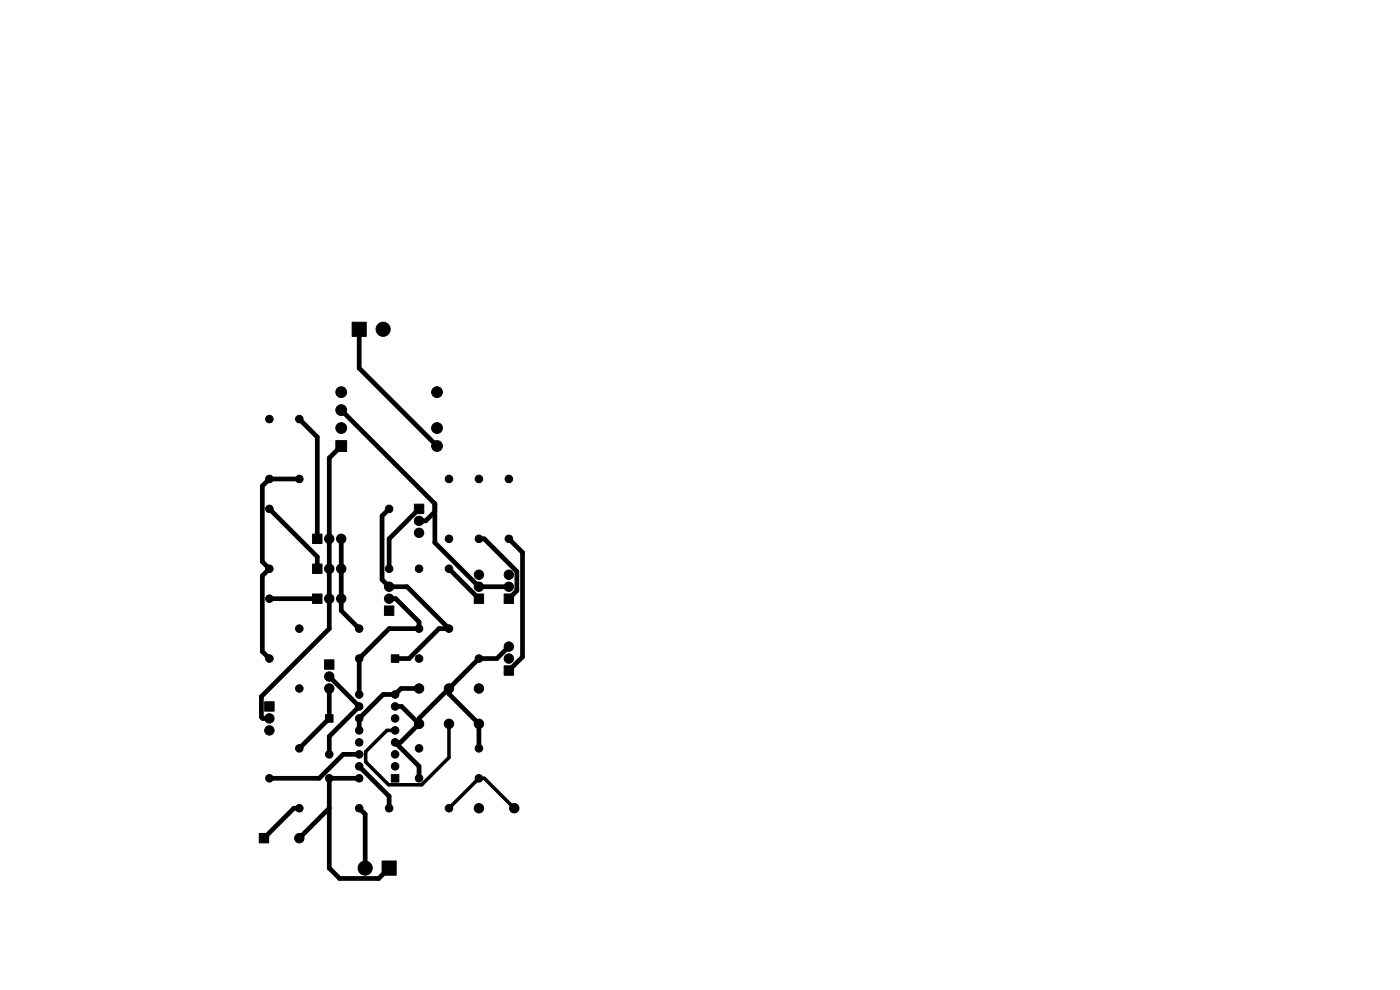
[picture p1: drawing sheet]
<svg xmlns="http://www.w3.org/2000/svg" width="297mm" height="210mm" viewBox="0 0 297 210" stroke-linecap="round" stroke-linejoin="round" font-family="sans-serif">
<g fill="#000" stroke="#000" stroke-width=".21">
<path d="M74.7 68.3h3v3.1h-3zM71.2 93.5h2.3v2.3h-2.3zM66.3 113.3h2v2h-2zM87.9 107h2v1.9h-2zM66.3 126h2v2h-2zM66.3 119.7h2v1.9h-2zM68.9 140h1.9v2h-1.9zM81.6 128.5h1.9v2h-1.9zM83 138.9h1.6v1.6h-1.6zM100.6 126h2v2h-2zM107 126h1.9v2h-1.9zM56.2 148.9h1.9v2h-1.9z"/>
<path d="M69 151.6h1.7v1.6h-1.7zM107 141.2h1.9v2h-1.9zM55 176.8h2v2h-2zM83 164.3h1.6v1.6h-1.6zM81 182.6h3.1v3.1h-3.1z"/>
<circle cx="81.3" cy="69.8" r="1.5"/>
<circle cx="57.1" cy="88.9" r=".8"/>
<circle cx="63.5" cy="88.9" r=".8"/>
<circle cx="72.4" cy="87" r="1.14"/>
<circle cx="72.4" cy="90.8" r="1.14"/>
<circle cx="72.4" cy="83.2" r="1.14"/>
<circle cx="92.7" cy="90.8" r="1.14"/>
<circle cx="92.7" cy="83.2" r="1.14"/>
<circle cx="92.7" cy="94.6" r="1.14"/>
<circle cx="57.1" cy="107.9" r=".8"/>
<circle cx="57.1" cy="101.6" r=".8"/>
<circle cx="63.5" cy="101.6" r=".8"/>
<circle cx="69.8" cy="114.3" r="1"/>
<circle cx="72.4" cy="114.3" r="1"/>
<circle cx="82.5" cy="107.9" r=".8"/>
<circle cx="88.9" cy="110.5" r="1"/>
<circle cx="88.9" cy="113" r="1"/>
<circle cx="95.2" cy="101.6" r=".8"/>
<circle cx="95.2" cy="114.3" r=".8"/>
<circle cx="101.6" cy="114.3" r=".8"/>
<circle cx="101.6" cy="101.6" r=".8"/>
<circle cx="107.9" cy="114.3" r=".8"/>
<circle cx="107.9" cy="101.6" r=".8"/>
<circle cx="57.1" cy="120.6" r=".8"/>
<circle cx="57.1" cy="127" r=".8"/>
<circle cx="57.1" cy="139.7" r=".8"/>
<circle cx="63.5" cy="133.3" r=".8"/>
<circle cx="69.8" cy="127" r="1"/>
<circle cx="69.8" cy="120.6" r="1"/>
<circle cx="72.4" cy="127" r="1"/>
<circle cx="72.4" cy="120.6" r="1"/>
<circle cx="76.2" cy="133.3" r=".8"/>
<circle cx="76.2" cy="139.7" r=".8"/>
<circle cx="82.5" cy="120.6" r=".8"/>
<circle cx="82.5" cy="124.5" r="1"/>
<circle cx="82.5" cy="127" r="1"/>
<circle cx="88.9" cy="139.7" r=".8"/>
<circle cx="88.9" cy="120.6" r=".8"/>
<circle cx="88.9" cy="133.3" r=".8"/>
<circle cx="95.2" cy="120.6" r=".8"/>
<circle cx="95.2" cy="133.3" r=".8"/>
<circle cx="101.6" cy="139.7" r=".8"/>
<circle cx="101.6" cy="121.9" r="1"/>
<circle cx="101.6" cy="124.5" r="1"/>
<circle cx="107.9" cy="124.5" r="1"/>
<circle cx="107.9" cy="139.7" r="1"/>
<circle cx="107.9" cy="121.9" r="1"/>
<circle cx="107.9" cy="137.2" r="1"/>
<circle cx="57.1" cy="152.4" r="1"/>
<circle cx="57.1" cy="154.9" r="1"/>
<circle cx="63.5" cy="158.7" r=".8"/>
<circle cx="63.5" cy="146" r=".8"/>
<circle cx="69.8" cy="143.5" r="1"/>
<circle cx="69.8" cy="146" r="1"/>
<circle cx="76.2" cy="152.4" r=".8"/>
<circle cx="76.2" cy="157.5" r=".8"/>
<circle cx="76.2" cy="149.9" r=".8"/>
<circle cx="76.2" cy="154.9" r=".8"/>
<circle cx="76.2" cy="147.3" r=".8"/>
<circle cx="83.8" cy="152.4" r=".8"/>
<circle cx="83.8" cy="149.9" r=".8"/>
<circle cx="83.8" cy="157.5" r=".8"/>
<circle cx="83.8" cy="147.3" r=".8"/>
<circle cx="83.8" cy="154.9" r=".8"/>
<circle cx="88.9" cy="146" r="1"/>
<circle cx="88.9" cy="153.5" r="1"/>
<circle cx="88.9" cy="158.7" r=".8"/>
<circle cx="95.2" cy="146" r="1"/>
<circle cx="95.2" cy="153.5" r="1"/>
<circle cx="101.6" cy="146" r="1"/>
<circle cx="101.6" cy="153.5" r="1"/>
<circle cx="101.6" cy="158.7" r=".8"/>
<circle cx="57.1" cy="165.1" r=".8"/>
<circle cx="63.5" cy="177.8" r="1"/>
<circle cx="63.5" cy="171.4" r=".8"/>
<circle cx="69.8" cy="160" r=".8"/>
<circle cx="69.8" cy="165.1" r=".8"/>
<circle cx="76.2" cy="171.4" r=".8"/>
<circle cx="76.2" cy="165.1" r=".8"/>
<circle cx="76.2" cy="160" r=".8"/>
<circle cx="76.2" cy="162.6" r=".8"/>
<circle cx="82.5" cy="171.4" r=".8"/>
<circle cx="83.8" cy="162.6" r=".8"/>
<circle cx="83.8" cy="160" r=".8"/>
<circle cx="88.9" cy="165.1" r=".8"/>
<circle cx="95.2" cy="171.4" r=".8"/>
<circle cx="101.6" cy="171.4" r="1"/>
<circle cx="101.6" cy="165.1" r=".8"/>
<circle cx="109.1" cy="171.4" r="1"/>
<circle cx="77.5" cy="184.1" r="1.5"/>
</g>
<g fill="none" stroke="#000" stroke-width="1">
<path d="M76.2 69.9v8.2l16.5 16.5M63.5 88.9l3.8 3.8v21.6M72.4 87l19.9 19.9v8.2l9.3 9.4h6.3M72.4 94.6l-2.6 2.6v36.2l-14.3 14.3v4.4l.2 .3h1.4M57.1 108l10.2 10.1v2.6M63.5 101.6h-6.4l-1.5 1.5v16l1.5 1.6-1.5 1.5v16l1.5 1.5M72.4 114.3v15.2l3.8 3.9M82.5 108l-1.5 1.5v13.5l1.5 1.5h3.9l8.8 8.9h-2.1l-6.3 6.3h-3M88.9 108l-6.4 6.3v6.4M92.3 108.6l-2 1.9h-1.4M101.6 114.3h1.1l6.9 6.9v4.1l-1.7 1.7M107.9 114.3l2.9 2.9v22.1l-2.9 2.9"/>
<path d="M57.1 127h10.2M82.5 127h1.5l4.9 4.9v1.5h-6.4l-6.3 6.3v7.6M95.2 120.7l6.4 6.3M107.9 137.2l-2.5 2.5h-3.8l-12.7 12.7v1.2M69.8 143.5l6.4 6.4-6.4 6.3v3.8M69.8 146.1v6.3l-6.3 6.4M83.8 149.9h1.4l3.7 3.7M88.9 146.1h-3.8l-1.3 1.2h-2.5l-5.1 5.1v2.5M88.9 153.6l-3.9 3.9h-1.2l5.1 5.1v2.5M95.2 146.1v1.1l6.4 6.4v5.2M63.5 171.5h-1.2l-6.3 6.3M69.8 171.5l-6.3 6.3"/>
<path d="M76.2 165.1h-6.4v19.1l2.2 2.2h8.4l2.1-2.2M76.2 160h-3.4l-5.1 5.1h-10.6M76.2 162.6l6.3 6.3v2.6M76.2 171.5l1.3 1.2v11.5"/>
</g>
<path d="M95.2 153.6v7.1l-5.7 5.8h-7.1l-4.8-4.9v-2.1l4.5-4.6h1.7M95.2 171.5l6.4-6.4h1.2l6.3 6.4" fill="none" stroke="#000" stroke-width=".75"/>
</svg>
